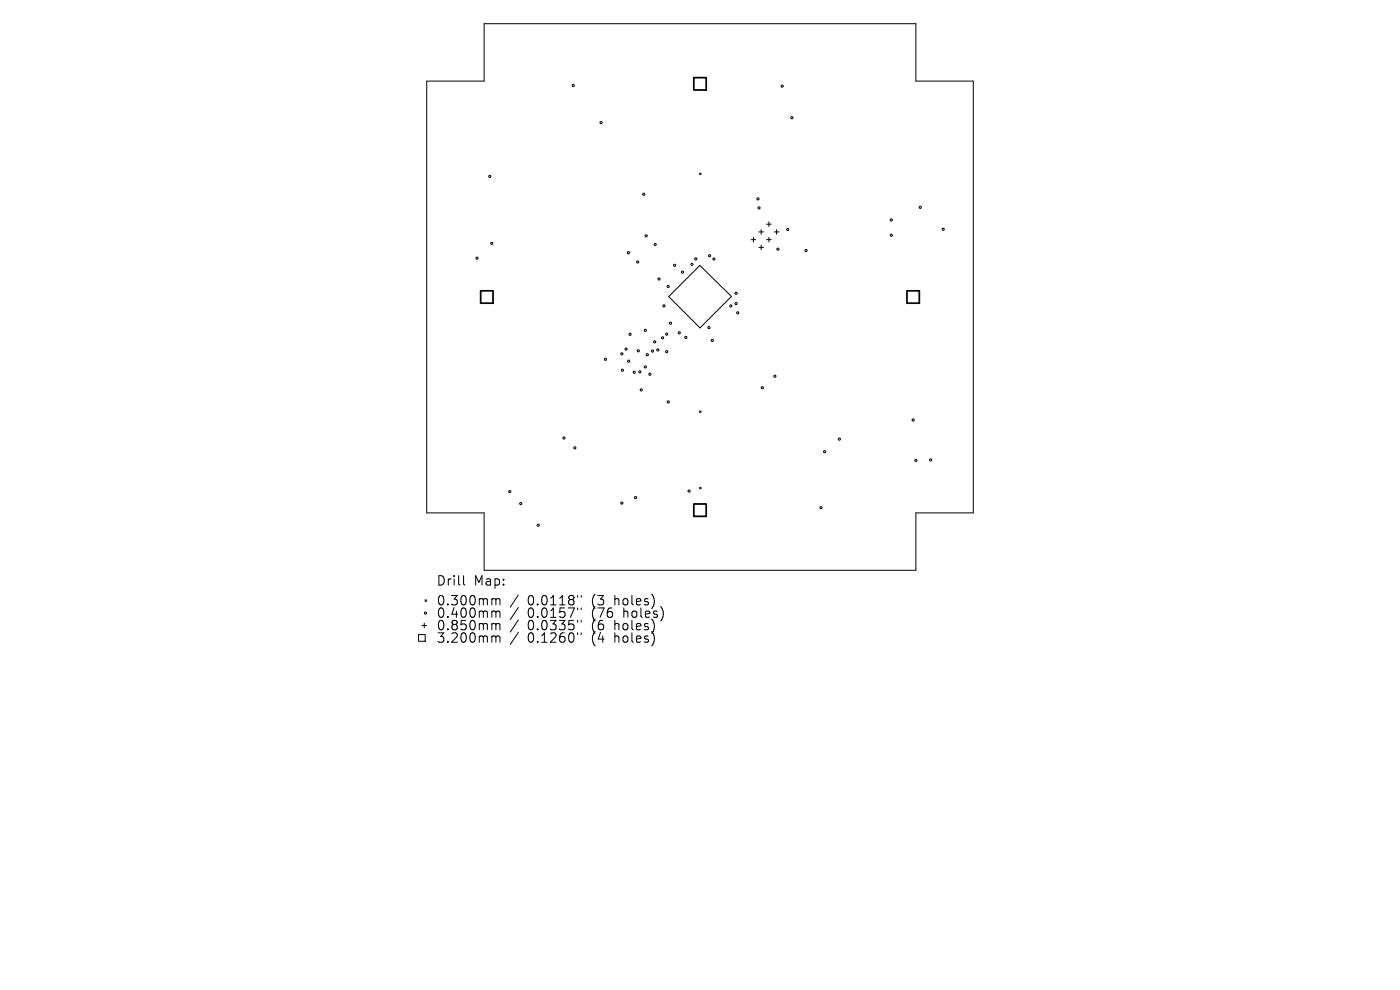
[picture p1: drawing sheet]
<svg xmlns="http://www.w3.org/2000/svg" width="297mm" height="210mm" viewBox="0 0 297 210" stroke-linecap="round" stroke-linejoin="round" font-family="sans-serif">
<defs><g id="words">
<g font-size="2.8">
<text x="92.5" y="124.5">Drill</text>
<text x="100.5" y="124.5">Map:</text>
<text x="92.5" y="128.7">0.300mm</text>
<text x="92.5" y="131.3">0.400mm</text>
<text x="111.9" y="128.7">0.0118&quot;</text>
<text x="111.9" y="131.3">0.0157&quot;</text>
<text x="125.7" y="128.7">(3</text>
<text x="125.7" y="131.3">(76</text>
<text x="130.6" y="128.7">holes)</text>
<text x="132.5" y="131.3">holes)</text>
<text x="92.5" y="134">0.850mm</text>
<text x="92.5" y="136.6">3.200mm</text>
<text x="111.9" y="134">0.0335&quot;</text>
<text x="111.9" y="136.6">0.1260&quot;</text>
<text x="125.7" y="134">(6</text>
<text x="125.7" y="136.6">(4</text>
<text x="130.6" y="134">holes)</text>
<text x="130.6" y="136.6">holes)</text>
</g>
</g></defs>
<g fill="none" stroke="#000" stroke-width=".21">
<path d="M102.7 5h91.6v12.2h12.2v91.6h-12.2v12.2h-91.6v-12.2h-12.2v-91.6h12.2zM148.4 36.7l.3 .3M148.7 36.7l-.3 .3M148.5 56.3l6.7 6.6-6.7 6.7-6.6-6.7zM159.3 50.8h1M159.8 50.3v1M161 49.2h1M161 52.5h1M161.5 48.7v1M161.5 52v1M162.6 50.8h1M162.6 47.6h1"/>
<path d="M163.1 47.1v.9M163.1 50.3v1M164.3 49.2h1M164.8 48.7v1M148.4 87.2l.3 .3M148.7 87.2l-.3 .3M148.4 103.4l.3 .3M148.7 103.4l-.3 .3M88.8 134.6h1.4v1.4h-1.4zM89.5 132.7h1M90 132.2v1M90.2 127.2l.3 .4"/>
<path d="M90.5 127.2l-.3 .4M98.3 122.1v1.7l.3 .3M104.6 127l.5 .1 .1 .2M104.6 129.6h.3l.3 .3M104.6 132.3l.5 .1 .1 .2M104.6 134.9l.5 .1 .1 .2M105.2 127.3l.3-.3 .5 .1 .1 1.2M105.2 127.3v1M105.2 129.9v1.1M105.2 132.6v1M105.2 135.2v1M105.2 129.9l.3-.3 .5 .1 .1 1.3"/>
<path d="M105.2 132.6l.3-.3 .5 .1 .1 1.2M105.2 135.2l.3-.3 .5 .1 .1 1.2M110 126.2l-1.8 2.6M110 128.9l-1.8 2.5M110 131.5l-1.8 2.6M110 134.1l-1.8 2.6M122.5 126.3v.4M122.5 129v.3M122.5 131.6v.4M122.5 134.2v.4M123.3 126.3v.4M123.3 129v.3"/>
<path d="M123.3 131.6v.4M123.3 134.2v.4"/>
<circle cx="121.6" cy="18.1" r=".23"/>
<circle cx="165.9" cy="18.3" r=".23"/>
<circle cx="103.9" cy="37.4" r=".23"/>
<circle cx="127.5" cy="26" r=".23"/>
<circle cx="168" cy="25" r=".23"/>
<circle cx="101.2" cy="54.8" r=".23"/>
<circle cx="104.3" cy="51.6" r=".23"/>
<circle cx="133.3" cy="53.6" r=".23"/>
<circle cx="135.3" cy="55.6" r=".23"/>
<circle cx="136.6" cy="41.2" r=".23"/>
<circle cx="137.1" cy="50" r=".23"/>
<circle cx="139" cy="51.9" r=".23"/>
<circle cx="139.8" cy="59.2" r=".23"/>
<circle cx="143.1" cy="56.3" r=".23"/>
<circle cx="144.8" cy="57.7" r=".23"/>
<circle cx="146.8" cy="56.1" r=".23"/>
<circle cx="147.6" cy="54.9" r=".23"/>
<circle cx="150.5" cy="54.2" r=".23"/>
<circle cx="151.5" cy="54.9" r=".23"/>
<circle cx="160.8" cy="42.2" r=".23"/>
<circle cx="161" cy="44.1" r=".23"/>
<circle cx="165" cy="52.9" r=".23"/>
<circle cx="167.1" cy="48.7" r=".23"/>
<circle cx="171" cy="53.1" r=".23"/>
<circle cx="189.1" cy="49.9" r=".23"/>
<circle cx="189.1" cy="46.7" r=".23"/>
<circle cx="195.2" cy="44" r=".23"/>
<circle cx="200.1" cy="48.6" r=".23"/>
<circle cx="128.4" cy="76.2" r=".23"/>
<circle cx="131.9" cy="75.1" r=".23"/>
<circle cx="132" cy="78.5" r=".23"/>
<circle cx="132.8" cy="74" r=".23"/>
<circle cx="133.4" cy="76.6" r=".23"/>
<circle cx="133.7" cy="70.9" r=".23"/>
<circle cx="134.5" cy="79" r=".23"/>
<circle cx="135.4" cy="74.4" r=".23"/>
<circle cx="135.7" cy="78.9" r=".23"/>
<circle cx="136.9" cy="77.8" r=".23"/>
<circle cx="136.9" cy="70.1" r=".23"/>
<circle cx="137.3" cy="75.2" r=".23"/>
<circle cx="137.9" cy="79.4" r=".23"/>
<circle cx="138.4" cy="74.5" r=".23"/>
<circle cx="138.9" cy="72.5" r=".23"/>
<circle cx="139.6" cy="74.2" r=".23"/>
<circle cx="140.6" cy="71.7" r=".23"/>
<circle cx="140.8" cy="64.9" r=".23"/>
<circle cx="141.4" cy="70.9" r=".23"/>
<circle cx="141.4" cy="74.6" r=".23"/>
<circle cx="141.7" cy="60.8" r=".23"/>
<circle cx="142.2" cy="68.6" r=".23"/>
<circle cx="144.1" cy="70.6" r=".23"/>
<circle cx="145.5" cy="71.6" r=".23"/>
<circle cx="150.4" cy="69.5" r=".23"/>
<circle cx="151.1" cy="72.2" r=".23"/>
<circle cx="155" cy="64.9" r=".23"/>
<circle cx="156.2" cy="64.4" r=".23"/>
<circle cx="156.2" cy="62.2" r=".23"/>
<circle cx="156.5" cy="66.4" r=".23"/>
<circle cx="164.4" cy="79.8" r=".23"/>
<circle cx="119.6" cy="92.9" r=".23"/>
<circle cx="121.9" cy="95" r=".23"/>
<circle cx="136" cy="82.7" r=".23"/>
<circle cx="141.8" cy="85.3" r=".23"/>
<circle cx="161.7" cy="82.2" r=".23"/>
<circle cx="174.9" cy="95.8" r=".23"/>
<circle cx="178.1" cy="93.1" r=".23"/>
<circle cx="193.7" cy="89.1" r=".23"/>
<circle cx="194.3" cy="97.7" r=".23"/>
<circle cx="197.4" cy="97.6" r=".23"/>
<circle cx="108.2" cy="104.3" r=".23"/>
<circle cx="110.5" cy="106.8" r=".23"/>
<circle cx="114.2" cy="111.4" r=".23"/>
<circle cx="131.9" cy="106.7" r=".23"/>
<circle cx="134.8" cy="105.6" r=".23"/>
<circle cx="146.2" cy="104.2" r=".23"/>
<circle cx="174.2" cy="107.7" r=".23"/>
<circle cx="90.3" cy="130" r=".23"/>
</g>
<path d="M147.2 16.5h2.6v2.6h-2.6zM102 61.7h2.6v2.6h-2.6zM192.4 61.7h2.6v2.6h-2.6zM147.2 106.9h2.6v2.6h-2.6z" fill="none" stroke="#000" stroke-width=".37"/>
<use href="#words"/>
</svg>
